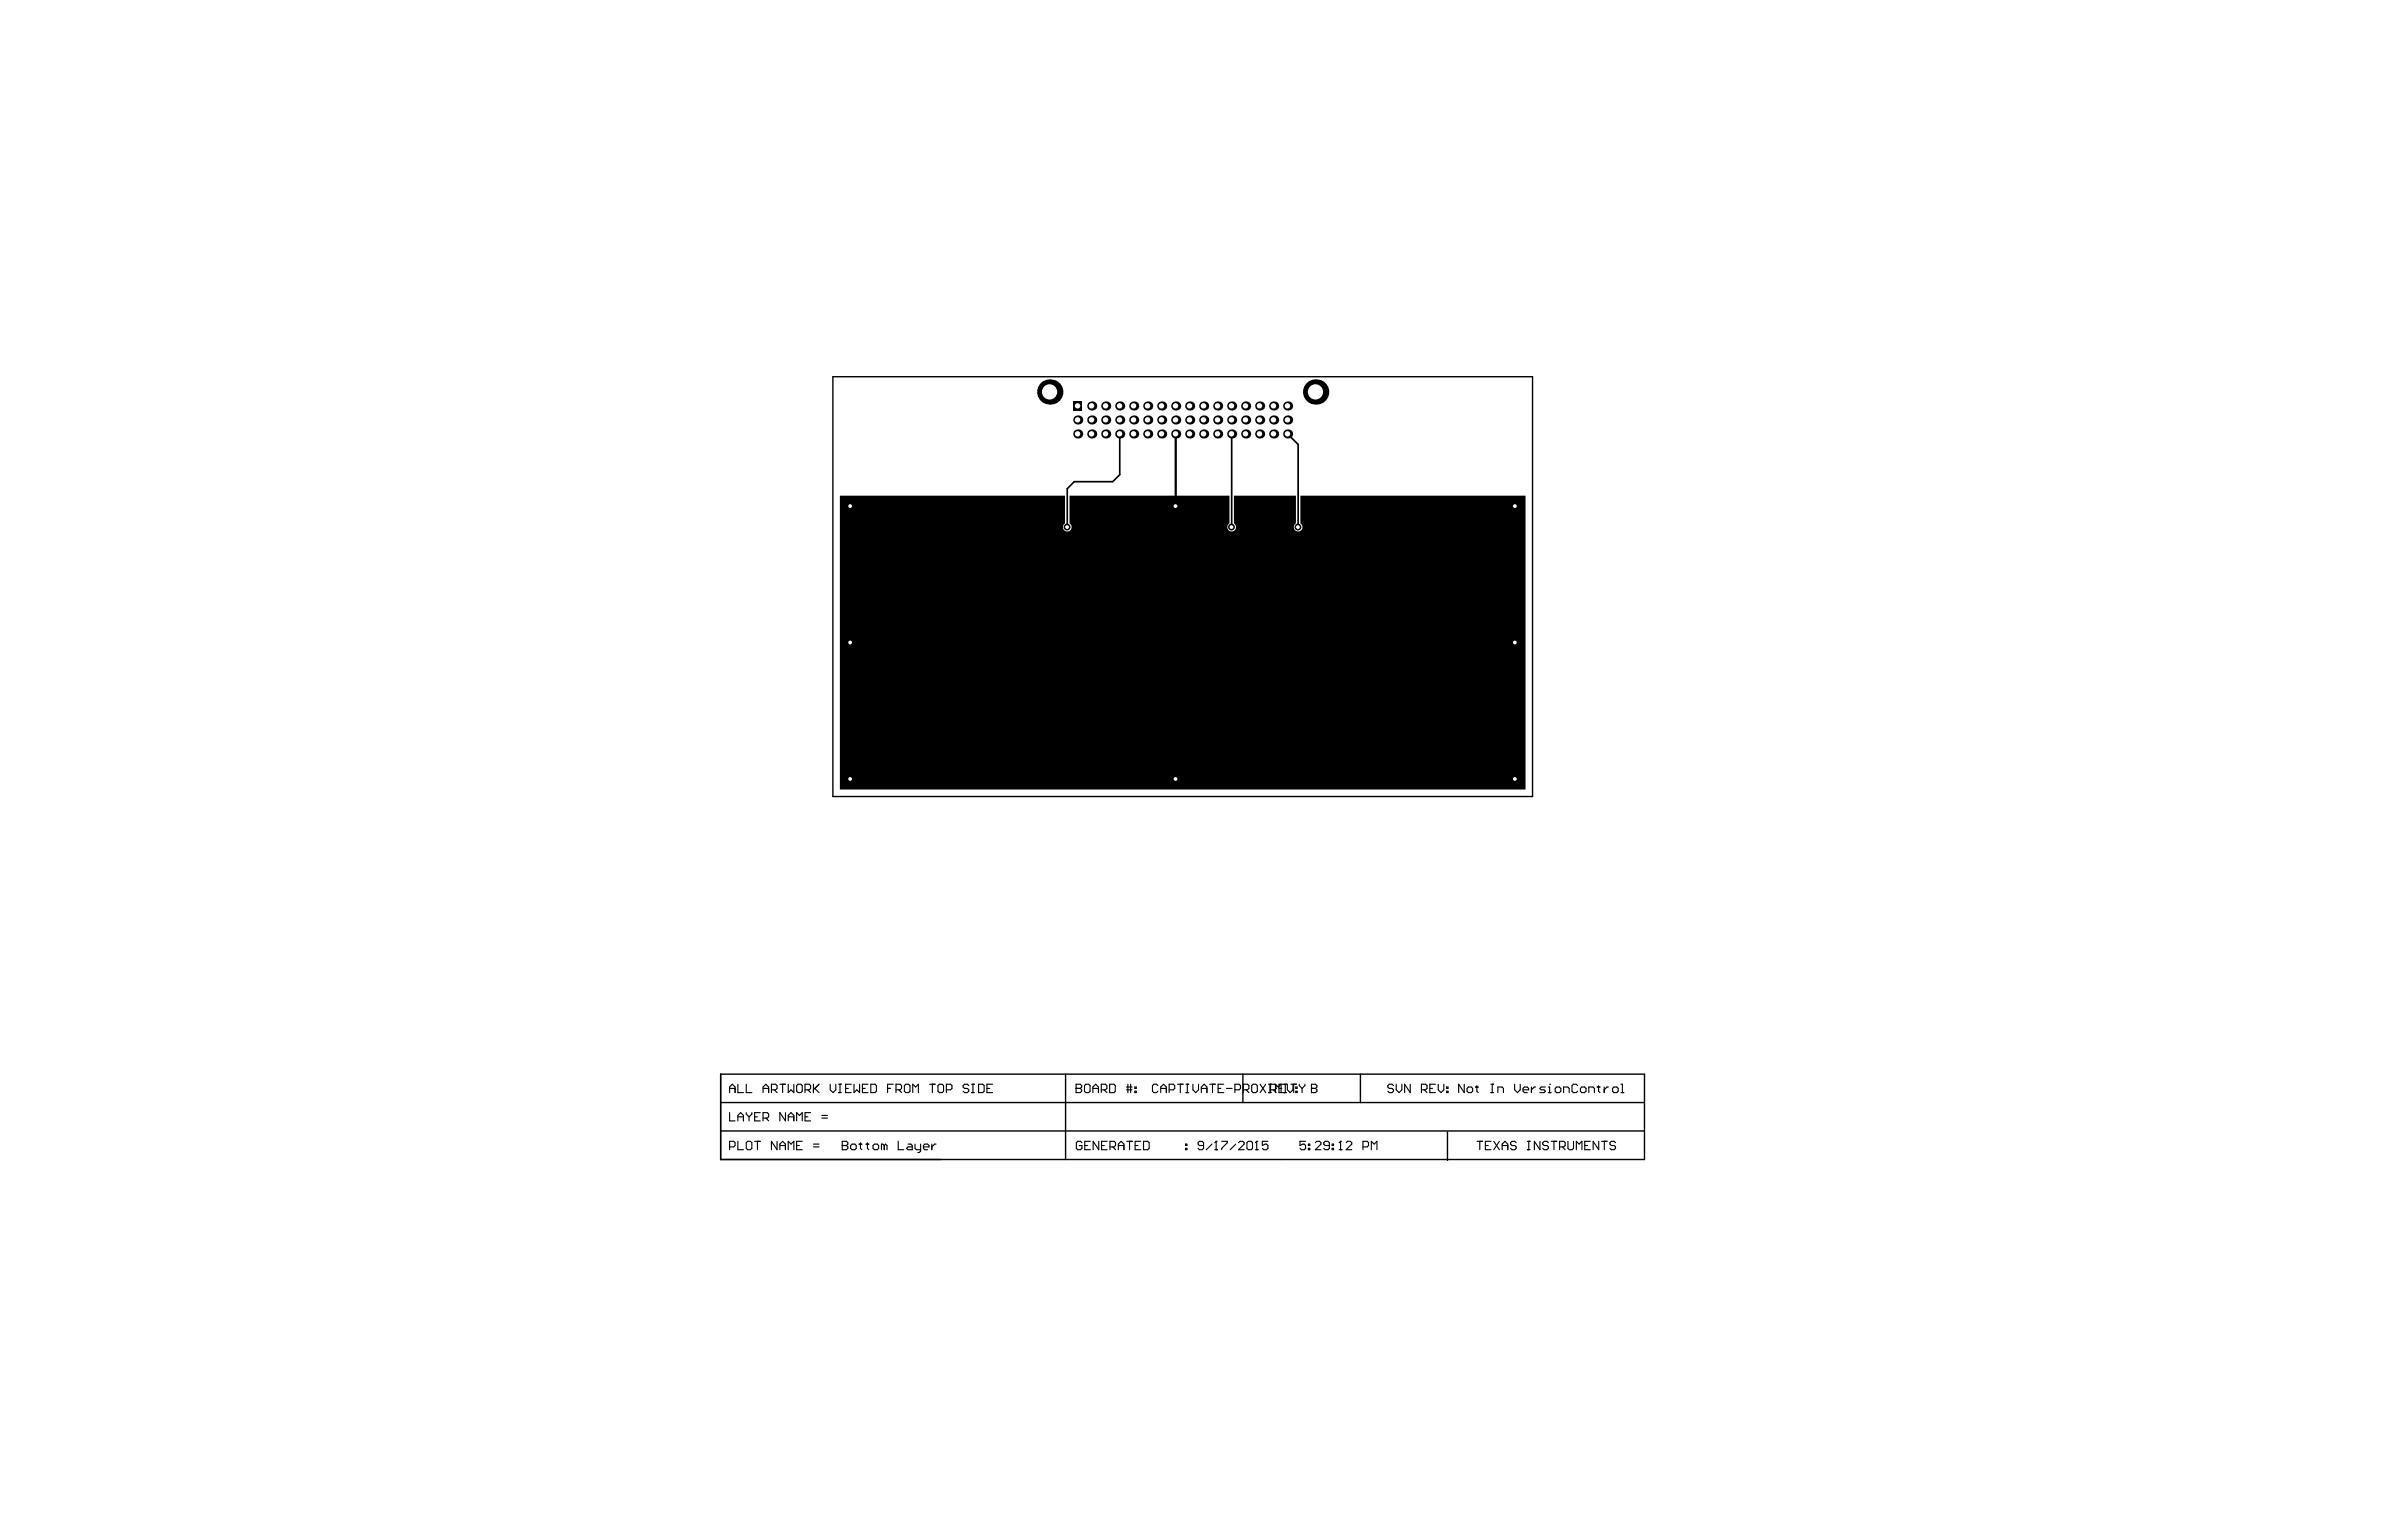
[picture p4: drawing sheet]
<svg xmlns="http://www.w3.org/2000/svg" width="432mm" height="279mm" viewBox="0 0 432 279" stroke-linecap="round" stroke-linejoin="round" font-family="sans-serif">
<path d="M151 68.3h126.8v76.1h-126.8zM130.6 194.8h167.5v15.4h-167.5zM130.6 199.9h167.5M193.2 194.8v15.4M225.3 194.8v5.1M246.6 194.8v5.1M130.6 205.1h167.5M262.4 205.2v5.2" fill="none" stroke="#000" stroke-width=".25"/>
<g fill="none" stroke="#000" stroke-width=".2">
<path d="M132.3 198.1v-1l.4-.5 .5 .5v1M132.3 197.3h.9M133.8 196.6v1.5h1M135.3 196.6v1.5h1M138.3 197.3h1M138.3 198.1v-1l.5-.5 .5 .5v1M139.8 197.6h.8l.3-.3v-.5l-.3-.2h-.8v1.5M140.4 197.6l.5 .5M141.4 196.6h1M141.9 196.6v1.5M142.9 196.6v1.5l.5-.5 .5 .5v-1.5M144.7 196.6h.5l.2 .2v1.1l-.2 .2h-.5l-.3-.2v-1.1z"/>
<path d="M145.9 197.6h.8l.2-.3v-.5l-.2-.2h-.8v1.5M146.4 197.6l.5 .5M147.5 196.6v1.5M147.7 197.3l.8 .8M148.5 196.6l-1 1M150.5 196.6v1l.5 .5 .5-.5v-1M152 198.1h.5M152 196.6h.5M152.3 196.6v1.5M153.3 197.3h.5M154.3 196.6h-1v1.5h1M154.8 196.6v1.5l.5-.5 .5 .5v-1.5"/>
<path d="M156.3 197.3h.5M157.3 196.6h-1v1.5h1M157.9 196.6h.7l.3 .2v1.1l-.3 .2h-.7zM160.9 197.3h.5M161.9 196.6h-1v1.5M162.4 197.6h.8l.2-.3v-.5l-.2-.2h-.8v1.5M162.9 197.6l.5 .5M164.2 196.6h.5l.3 .2v1.1l-.3 .2h-.5l-.3-.2v-1.1zM165.5 198.1v-1.5l.5 .5 .5-.5v1.5M168.5 196.6h1M169 196.6v1.5M170.3 196.6h.5l.2 .2v1.1l-.2 .2h-.5l-.3-.2v-1.1z"/>
<path d="M171.6 197.6h.7l.3-.3v-.5l-.3-.2h-.7v1.5M175.6 196.8l-.2-.2h-.5l-.3 .2v.3l.3 .2h.5l.2 .3v.3l-.2 .2h-.5l-.3-.2M176.1 198.1h.5M176.1 196.6h.5M176.4 196.6v1.5M177.4 196.6h.7l.3 .2v1.1l-.3 .2h-.7zM178.9 197.3h.5M179.9 196.6h-1v1.5h1M195.1 197.3h.1M195.1 196.6h.7l.3 .2v.3l-.3 .2 .3 .3v.3l-.3 .2h-.7zM195.1 197.3h.7M196.8 196.6h.6l.2 .2v1.1l-.2 .2h-.6l-.2-.2v-1.1z"/>
<path d="M198.1 197.3h1M198.1 198.1v-1l.5-.5 .5 .5v1M199.6 197.6h.8l.2-.3v-.5l-.2-.2h-.8v1.5M200.1 197.6l.5 .5M201.2 196.6h.7l.3 .2v1.1l-.3 .2h-.7zM204.2 197.6h1M204.2 197.1h1M204.5 196.6v1.5M205 196.6v1.5M205.7 197.9h.3v.2h-.3zM205.7 197.1h.3v.2h-.3zM209.9 196.8l-.2-.2h-.6l-.2 .2v1.1l.2 .2h.6l.2-.2"/>
<path d="M210.4 197.3h1M210.4 198.1v-1l.5-.5 .5 .5v1M211.9 197.6h.8l.3-.3v-.5l-.3-.2h-.8v1.5M213.5 196.6h1M214 196.6v1.5M215 198.1h.5M215 196.6h.5M215.2 196.6v1.5M216.2 196.6v1l.6 .5 .5-.5v-1M217.8 197.3h1M217.8 198.1v-1l.5-.5 .5 .5v1M219.3 196.6h1"/>
<path d="M219.8 196.6v1.5M220.8 197.3h.5M221.8 196.6h-1v1.5h1M222.3 197.3h1.1M223.9 197.6h.7l.3-.3v-.5l-.3-.2h-.7v1.5M225.4 197.6h.7l.3-.3v-.5l-.3-.2h-.7v1.5M225.9 197.6l.5 .5M227.2 196.6h.5l.2 .2v1.1l-.2 .2h-.5l-.3-.2v-1.1zM228.4 196.6l1 1.5M229.4 196.6l-1 1.5M229.9 198.1h.6M229.9 196.6h1.2l.2 .2v.5l-.2 .3h-.8"/>
<path d="M230.2 196.6v1.5M230.3 196.6v1.5M230.8 197.6l.5 .5M231.2 198.1v-1.5l.5 .5 .5-.5v1.5M231.8 197.3h.6M233 196.6v1.5M233.2 196.6h-1.4v1.5h1.4M233.4 196.6v1l.5 .5 .5-.5v-1M234 196.6h1M234.5 196.6v1.5M234.9 197.9h.2v.2h-.2zM234.9 197.1h.2v.2h-.2z"/>
<path d="M235.5 196.6v.2l.5 .5M236 197.3v.8M236.5 196.6v.2l-.5 .5M237.7 197.3h.1M237.7 196.6h.8l.2 .2v.3l-.2 .2 .2 .3v.3l-.2 .2h-.8zM237.7 197.3h.8M252.6 196.8l-.3-.2h-.5l-.2 .2v.3l.2 .2h.5l.3 .3v.3l-.3 .2h-.5l-.2-.2M253.1 196.6v1l.5 .5 .5-.5v-1M255.6 196.6v1.5l-1-1.5v1.5M257.7 197.6h.7l.3-.3v-.5l-.3-.2h-.7v1.5M258.2 197.6l.5 .5M259.2 197.3h.5"/>
<path d="M260.2 196.6h-1v1.5h1M260.7 196.6v1l.5 .5 .5-.5v-1M262.2 197.9h.3v.2h-.3zM262.2 197.1h.3v.2h-.3zM265.4 196.6v1.5l-1-1.5v1.5M266.2 197.1h.5l.3 .2v.6l-.3 .2h-.5l-.3-.2v-.6zM267.5 197.1h.5M267.7 196.8v1.1l.3 .2M270.3 198.1h.5M270.3 196.6h.5M270.5 196.6v1.5M271.5 198.1v-1h.8l.2 .2v.8"/>
<path d="M274.6 196.6v1l.5 .5 .5-.5v-1M276.1 197.6h1v-.3l-.3-.2h-.5l-.2 .2v.6l.2 .2h.5M277.6 197.1v1M278.4 197.1h-.3l-.5 .5M280.1 197.1h-.7l-.3 .2 .3 .3h.5l.2 .3-.2 .2h-.8M280.7 198.1h.5M280.7 197.1h.2v1M280.9 196.6h.1M282.2 197.1h.5l.2 .2v.6l-.2 .2h-.5l-.3-.2v-.6zM283.4 198.1v-1h.8l.3 .2v.8M286 196.8l-.3-.2h-.5l-.2 .2v1.1l.2 .2h.5l.3-.2M286.7 197.1h.5l.3 .2v.6l-.3 .2h-.5l-.2-.2v-.6z"/>
<path d="M288 198.1v-1h.8l.2 .2v.8M289.5 197.1h.5M289.8 196.8v1.1l.2 .2M290.8 197.1v1M291.6 197.1h-.3l-.5 .5M292.6 197.1h.5l.2 .2v.6l-.2 .2h-.5l-.3-.2v-.6zM293.8 198.1h.6M293.8 196.6h.3v1.5M132.3 201.7v1.5h.9M132.3 208h.7l.2-.3v-.5l-.2-.3h-.7v1.6M133.8 203.2v-1l.5-.5 .5 .5v1M133.8 206.9v1.6h1"/>
<path d="M133.8 202.5h1M135.3 201.7v.3l.5 .5M135.5 206.9h.5l.3 .3v1l-.3 .3h-.5l-.2-.3v-1zM135.8 202.5v.7M136.3 201.7v.3l-.5 .5M136.8 206.9h1M136.8 202.5h.5M137.3 206.9v1.6M137.8 201.7h-1v1.5h1M138.3 202.7h.8l.2-.2v-.5l-.2-.3h-.8v1.5M138.8 202.7l.5 .5M140.9 206.9v1.6l-1.1-1.6v1.6"/>
<path d="M141.4 208.5v-1.1l.5-.5 .5 .5v1.1M141.4 207.7h1M142.4 201.7v1.5l-1-1.5v1.5M142.9 203.2v-1l.5-.5 .5 .5v1M142.9 208.5v-1.6l.5 .5 .5-.5v1.6M142.9 202.5h1M144.4 207.7h.5M144.4 203.2v-1.5l.5 .5 .5-.5v1.5M145.4 206.9h-1v1.6h1M145.9 202.5h.5M146.9 201.7h-1v1.5h1M147.5 208h1"/>
<path d="M147.5 207.4h1M149 202.7h1M149 202.2h1M152.7 207.7h.1M152.7 206.9h.7l.3 .3v.2l-.3 .3 .3 .3v.2l-.3 .3h-.7zM152.7 207.7h.7M154.5 207.4h.5l.2 .3v.5l-.2 .3h-.5l-.3-.3v-.5zM155.7 207.4h.5M156 207.2v1l.2 .3M157 207.4h.5M157.2 207.2v1l.3 .3M158.5 207.4h.5l.3 .3v.5l-.3 .3h-.5l-.2-.3v-.5z"/>
<path d="M160.3 207.7l-.3-.3h-.2v1.1M160.3 207.7v.8M160.3 207.7l.2-.3 .3 .3v.8M162.8 206.9v1.6h1M164.6 207.4h.5l.3 .3v.8h-.8l-.3-.3 .3-.2h.8M165.9 207.4v.8l.2 .3h.8M166.9 207.4v1.3l-.3 .3h-.2M167.4 208h1v-.3l-.2-.3h-.6l-.2 .3v.5l.2 .3h.6M168.9 207.4v1.1M169.7 207.4h-.3l-.5 .6M196.1 207.2l-.2-.3h-.5l-.3 .3v1l.3 .3h.5l.2-.3v-.5h-.5M196.6 207.7h.5"/>
<path d="M197.7 206.9h-1.1v1.6h1.1M199.2 206.9v1.6l-1-1.6v1.6M199.7 207.7h.5M200.7 206.9h-1v1.6h1M201.2 208h.8l.2-.3v-.5l-.2-.3h-.8v1.6M201.7 208l.5 .5M202.7 207.7h1M202.7 208.5v-1.1l.5-.5 .5 .5v1.1M204.3 206.9h1M204.8 206.9v1.6M205.8 207.7h.5M206.8 206.9h-1v1.6h1"/>
<path d="M207.3 206.9h.8l.2 .3v1l-.2 .3h-.8zM214.9 208.2h.3v.3h-.3zM214.9 207.4h.3v.3h-.3zM218.2 207.7h-.8l-.2-.3v-.2l.2-.3h.5l.3 .3v1l-.3 .3h-.5l-.2-.3M219.7 207.4l-1 1.1M220.2 208.5h.5M220.5 206.9h.1M220.5 206.9v1.6M220.5 206.9l-.3 .3M221.5 206.9h1v.3l-1 1v.3M224 207.4l-1 1.1M224.5 207.2l.3-.3h.5l.2 .3v.2l-1 1.1h1"/>
<path d="M226.3 206.9h.5l.3 .3v1l-.3 .3h-.5l-.3-.3v-1zM227.6 208.5h.5M227.8 206.9h.1M227.8 206.9v1.6M227.8 206.9l-.2 .3M229.8 206.9h-1v.8l.5-.3h.3l.2 .3v.5l-.2 .3h-.5l-.3-.3M236.7 206.9h-1v.8l.5-.3h.2l.3 .3v.5l-.3 .3h-.5l-.2-.3M237.2 208.2h.2v.3h-.2zM237.2 207.4h.2v.3h-.2zM238.4 207.2l.3-.3h.5l.3 .3v.2l-1.1 1.1h1.1M241 207.7h-.8l-.2-.3v-.2l.2-.3h.5l.3 .3v1l-.3 .3h-.5l-.2-.3M241.5 208.2h.2v.3h-.2z"/>
<path d="M241.5 207.4h.2v.3h-.2zM242.8 208.5h.5M243 206.9h.1M243 206.9v1.6M243 206.9l-.2 .3M244 207.2l.3-.3h.5l.2 .3v.2l-1 1.1h1M247.1 208h.7l.3-.3v-.5l-.3-.3h-.7v1.6M248.6 208.5v-1.6l.5 .5 .5-.5v1.6M267.7 206.9h1.1M268.3 206.9v1.6M269.3 207.7h.5M270.3 206.9h-1v1.6h1"/>
<path d="M270.8 206.9l1 1.6M271.8 206.9l-1 1.6M272.3 207.7h1M272.3 208.5v-1.1l.5-.5 .5 .5v1.1M274.8 207.2l-.2-.3h-.5l-.3 .3v.2l.3 .3h.5l.2 .3v.2l-.2 .3h-.5l-.3-.3M276.9 206.9h.5M276.9 208.5h.5M277.1 206.9v1.6M279.2 206.9v1.6l-1.1-1.6v1.6M280.7 207.2l-.3-.3h-.5l-.2 .3v.2l.2 .3h.5l.3 .3v.2l-.3 .3h-.5l-.2-.3M281.2 206.9h1M281.7 206.9v1.6"/>
<path d="M282.7 208h.8l.2-.3v-.5l-.2-.3h-.8v1.6M283.2 208l.5 .5M284.2 206.9v1.3l.3 .3h.5l.2-.3v-1.3M285.8 208.5v-1.6l.5 .5 .5-.5v1.6M287.3 207.7h.5M288.3 206.9h-1v1.6h1M289.8 206.9v1.6l-1-1.6v1.6M290.3 206.9h1M290.8 206.9v1.6M292.9 207.2l-.3-.3h-.5l-.3 .3v.2l.3 .3h.5l.3 .3v.2l-.3 .3h-.5l-.3-.3"/>
</g>
<g fill="#000">
<path d="M152.2 89.9h40.9v5a.79 .79 0 0 0-.2 1.2 .79 .79 0 0 0 1.2 0 .79 .79 0 0 0-.2-1.2v-5h29v5a.79 .79 0 0 0-.2 1.2 .79 .79 0 0 0 1.2 0 .79 .79 0 0 0-.2-1.2v-5h11.2v5a.79 .79 0 0 0-.2 1.2 .79 .79 0 0 0 1.2 0 .79 .79 0 0 0-.2-1.2v-5h40.8v53.3h-124.3z"/>
<circle cx="274.6" cy="116.5" r=".62"/>
</g>
<path d="M203 78.7v7.4l-1.3 1.2h-7l-1.2 1.3v7M223.3 78.7v16.9M233.4 78.7l1.9 1.9v15" fill="none" stroke="#000" stroke-width=".3"/>
<path d="M213.1 78.7v13.1" fill="none" stroke="#000" stroke-width=".41"/>
<circle cx="274.6" cy="116.5" r=".34" fill="#fff"/>
<circle cx="154.1" cy="116.5" r=".62" fill="#000"/>
<circle cx="154.1" cy="116.5" r=".34" fill="#fff"/>
<circle cx="213.1" cy="141.2" r=".62" fill="#000"/>
<circle cx="213.1" cy="141.2" r=".34" fill="#fff"/>
<circle cx="213.1" cy="91.8" r=".62" fill="#000"/>
<circle cx="213.1" cy="91.8" r=".34" fill="#fff"/>
<circle cx="274.6" cy="91.8" r=".62" fill="#000"/>
<circle cx="274.6" cy="91.8" r=".34" fill="#fff"/>
<circle cx="274.6" cy="141.2" r=".62" fill="#000"/>
<circle cx="274.6" cy="141.2" r=".34" fill="#fff"/>
<circle cx="154.1" cy="141.2" r=".62" fill="#000"/>
<circle cx="154.1" cy="141.2" r=".34" fill="#fff"/>
<circle cx="154.1" cy="91.8" r=".62" fill="#000"/>
<circle cx="154.1" cy="91.8" r=".34" fill="#fff"/>
<circle cx="193.4" cy="95.6" r=".62" fill="#000"/>
<circle cx="193.4" cy="95.6" r=".34" fill="#fff"/>
<circle cx="223.2" cy="95.6" r=".62" fill="#000"/>
<circle cx="223.2" cy="95.6" r=".34" fill="#fff"/>
<circle cx="235.3" cy="95.6" r=".62" fill="#000"/>
<circle cx="235.3" cy="95.6" r=".34" fill="#fff"/>
<circle cx="200.4" cy="78.7" r=".82" fill="#000"/>
<circle cx="200.4" cy="78.7" r=".49" fill="#fff"/>
<circle cx="197.9" cy="76.1" r=".82" fill="#000"/>
<circle cx="197.9" cy="76.1" r=".49" fill="#fff"/>
<circle cx="200.4" cy="76.1" r=".82" fill="#000"/>
<circle cx="200.4" cy="76.1" r=".49" fill="#fff"/>
<circle cx="197.9" cy="78.7" r=".82" fill="#000"/>
<circle cx="197.9" cy="78.7" r=".49" fill="#fff"/>
<circle cx="208.1" cy="78.7" r=".82" fill="#000"/>
<circle cx="208" cy="78.7" r=".49" fill="#fff"/>
<circle cx="205.5" cy="76.1" r=".82" fill="#000"/>
<circle cx="205.5" cy="76.1" r=".49" fill="#fff"/>
<circle cx="208.1" cy="76.1" r=".82" fill="#000"/>
<circle cx="208" cy="76.1" r=".49" fill="#fff"/>
<circle cx="205.5" cy="78.7" r=".82" fill="#000"/>
<circle cx="205.5" cy="78.7" r=".49" fill="#fff"/>
<circle cx="215.7" cy="78.7" r=".82" fill="#000"/>
<circle cx="215.6" cy="78.7" r=".49" fill="#fff"/>
<circle cx="213.1" cy="76.1" r=".82" fill="#000"/>
<circle cx="213.1" cy="76.1" r=".49" fill="#fff"/>
<circle cx="215.7" cy="76.1" r=".82" fill="#000"/>
<circle cx="215.6" cy="76.1" r=".49" fill="#fff"/>
<circle cx="213.1" cy="78.7" r=".82" fill="#000"/>
<circle cx="213.1" cy="78.7" r=".49" fill="#fff"/>
<circle cx="225.8" cy="76.1" r=".82" fill="#000"/>
<circle cx="225.8" cy="76.1" r=".49" fill="#fff"/>
<circle cx="225.8" cy="78.7" r=".82" fill="#000"/>
<circle cx="225.8" cy="78.7" r=".49" fill="#fff"/>
<circle cx="223.3" cy="78.7" r=".82" fill="#000"/>
<circle cx="223.2" cy="78.7" r=".49" fill="#fff"/>
<circle cx="220.7" cy="76.1" r=".82" fill="#000"/>
<circle cx="220.7" cy="76.1" r=".49" fill="#fff"/>
<circle cx="223.3" cy="76.1" r=".82" fill="#000"/>
<circle cx="223.2" cy="76.1" r=".49" fill="#fff"/>
<circle cx="220.7" cy="78.7" r=".82" fill="#000"/>
<circle cx="220.7" cy="78.7" r=".49" fill="#fff"/>
<circle cx="228.3" cy="76.1" r=".82" fill="#000"/>
<circle cx="228.3" cy="76.1" r=".49" fill="#fff"/>
<circle cx="230.9" cy="76.1" r=".82" fill="#000"/>
<circle cx="230.9" cy="76.1" r=".49" fill="#fff"/>
<circle cx="233.4" cy="76.1" r=".82" fill="#000"/>
<circle cx="233.4" cy="76.1" r=".49" fill="#fff"/>
<circle cx="228.3" cy="78.7" r=".82" fill="#000"/>
<circle cx="228.3" cy="78.7" r=".49" fill="#fff"/>
<circle cx="230.9" cy="78.7" r=".82" fill="#000"/>
<circle cx="230.9" cy="78.7" r=".49" fill="#fff"/>
<circle cx="233.4" cy="78.7" r=".82" fill="#000"/>
<circle cx="233.4" cy="78.7" r=".49" fill="#fff"/>
<circle cx="190.3" cy="71.1" r="2.3" fill="#000"/>
<circle cx="190.3" cy="71.1" r="1.38" fill="#fff"/>
<circle cx="197.9" cy="73.6" r=".82" fill="#000"/>
<circle cx="197.9" cy="73.6" r=".49" fill="#fff"/>
<circle cx="200.4" cy="73.6" r=".82" fill="#000"/>
<circle cx="200.4" cy="73.6" r=".49" fill="#fff"/>
<circle cx="205.5" cy="73.6" r=".82" fill="#000"/>
<circle cx="205.5" cy="73.6" r=".49" fill="#fff"/>
<circle cx="208.1" cy="73.6" r=".82" fill="#000"/>
<circle cx="208" cy="73.6" r=".49" fill="#fff"/>
<circle cx="213.1" cy="73.6" r=".82" fill="#000"/>
<circle cx="213.1" cy="73.6" r=".49" fill="#fff"/>
<circle cx="215.7" cy="73.6" r=".82" fill="#000"/>
<circle cx="215.6" cy="73.6" r=".49" fill="#fff"/>
<circle cx="220.7" cy="73.6" r=".82" fill="#000"/>
<circle cx="220.7" cy="73.6" r=".49" fill="#fff"/>
<circle cx="225.8" cy="73.6" r=".82" fill="#000"/>
<circle cx="225.8" cy="73.6" r=".49" fill="#fff"/>
<circle cx="223.3" cy="73.6" r=".82" fill="#000"/>
<circle cx="223.2" cy="73.6" r=".49" fill="#fff"/>
<circle cx="228.3" cy="73.6" r=".82" fill="#000"/>
<circle cx="228.3" cy="73.6" r=".49" fill="#fff"/>
<circle cx="230.9" cy="73.6" r=".82" fill="#000"/>
<circle cx="230.9" cy="73.6" r=".49" fill="#fff"/>
<circle cx="233.4" cy="73.6" r=".82" fill="#000"/>
<circle cx="233.4" cy="73.6" r=".49" fill="#fff"/>
<circle cx="238.5" cy="71.1" r="2.3" fill="#000"/>
<circle cx="238.5" cy="71.1" r="1.38" fill="#fff"/>
<circle cx="218.2" cy="78.7" r=".82" fill="#000"/>
<circle cx="218.2" cy="78.7" r=".49" fill="#fff"/>
<circle cx="210.6" cy="78.7" r=".82" fill="#000"/>
<circle cx="210.6" cy="78.7" r=".49" fill="#fff"/>
<circle cx="203" cy="78.7" r=".82" fill="#000"/>
<circle cx="203" cy="78.7" r=".49" fill="#fff"/>
<circle cx="195.4" cy="78.7" r=".82" fill="#000"/>
<circle cx="195.3" cy="78.7" r=".49" fill="#fff"/>
<circle cx="218.2" cy="76.1" r=".82" fill="#000"/>
<circle cx="218.2" cy="76.1" r=".49" fill="#fff"/>
<circle cx="210.6" cy="76.1" r=".82" fill="#000"/>
<circle cx="210.6" cy="76.1" r=".49" fill="#fff"/>
<circle cx="203" cy="76.1" r=".82" fill="#000"/>
<circle cx="203" cy="76.1" r=".49" fill="#fff"/>
<circle cx="195.4" cy="76.1" r=".82" fill="#000"/>
<circle cx="195.3" cy="76.1" r=".49" fill="#fff"/>
<circle cx="218.2" cy="73.6" r=".82" fill="#000"/>
<circle cx="218.2" cy="73.6" r=".49" fill="#fff"/>
<circle cx="210.6" cy="73.6" r=".82" fill="#000"/>
<circle cx="210.6" cy="73.6" r=".49" fill="#fff"/>
<circle cx="203" cy="73.6" r=".82" fill="#000"/>
<circle cx="203" cy="73.6" r=".49" fill="#fff"/>
<path d="M194.6 72.8h1.6v1.6h-1.6z" fill-rule="evenodd" fill="#000"/>
<circle cx="195.3" cy="73.6" r=".49" fill="#fff"/>
</svg>
